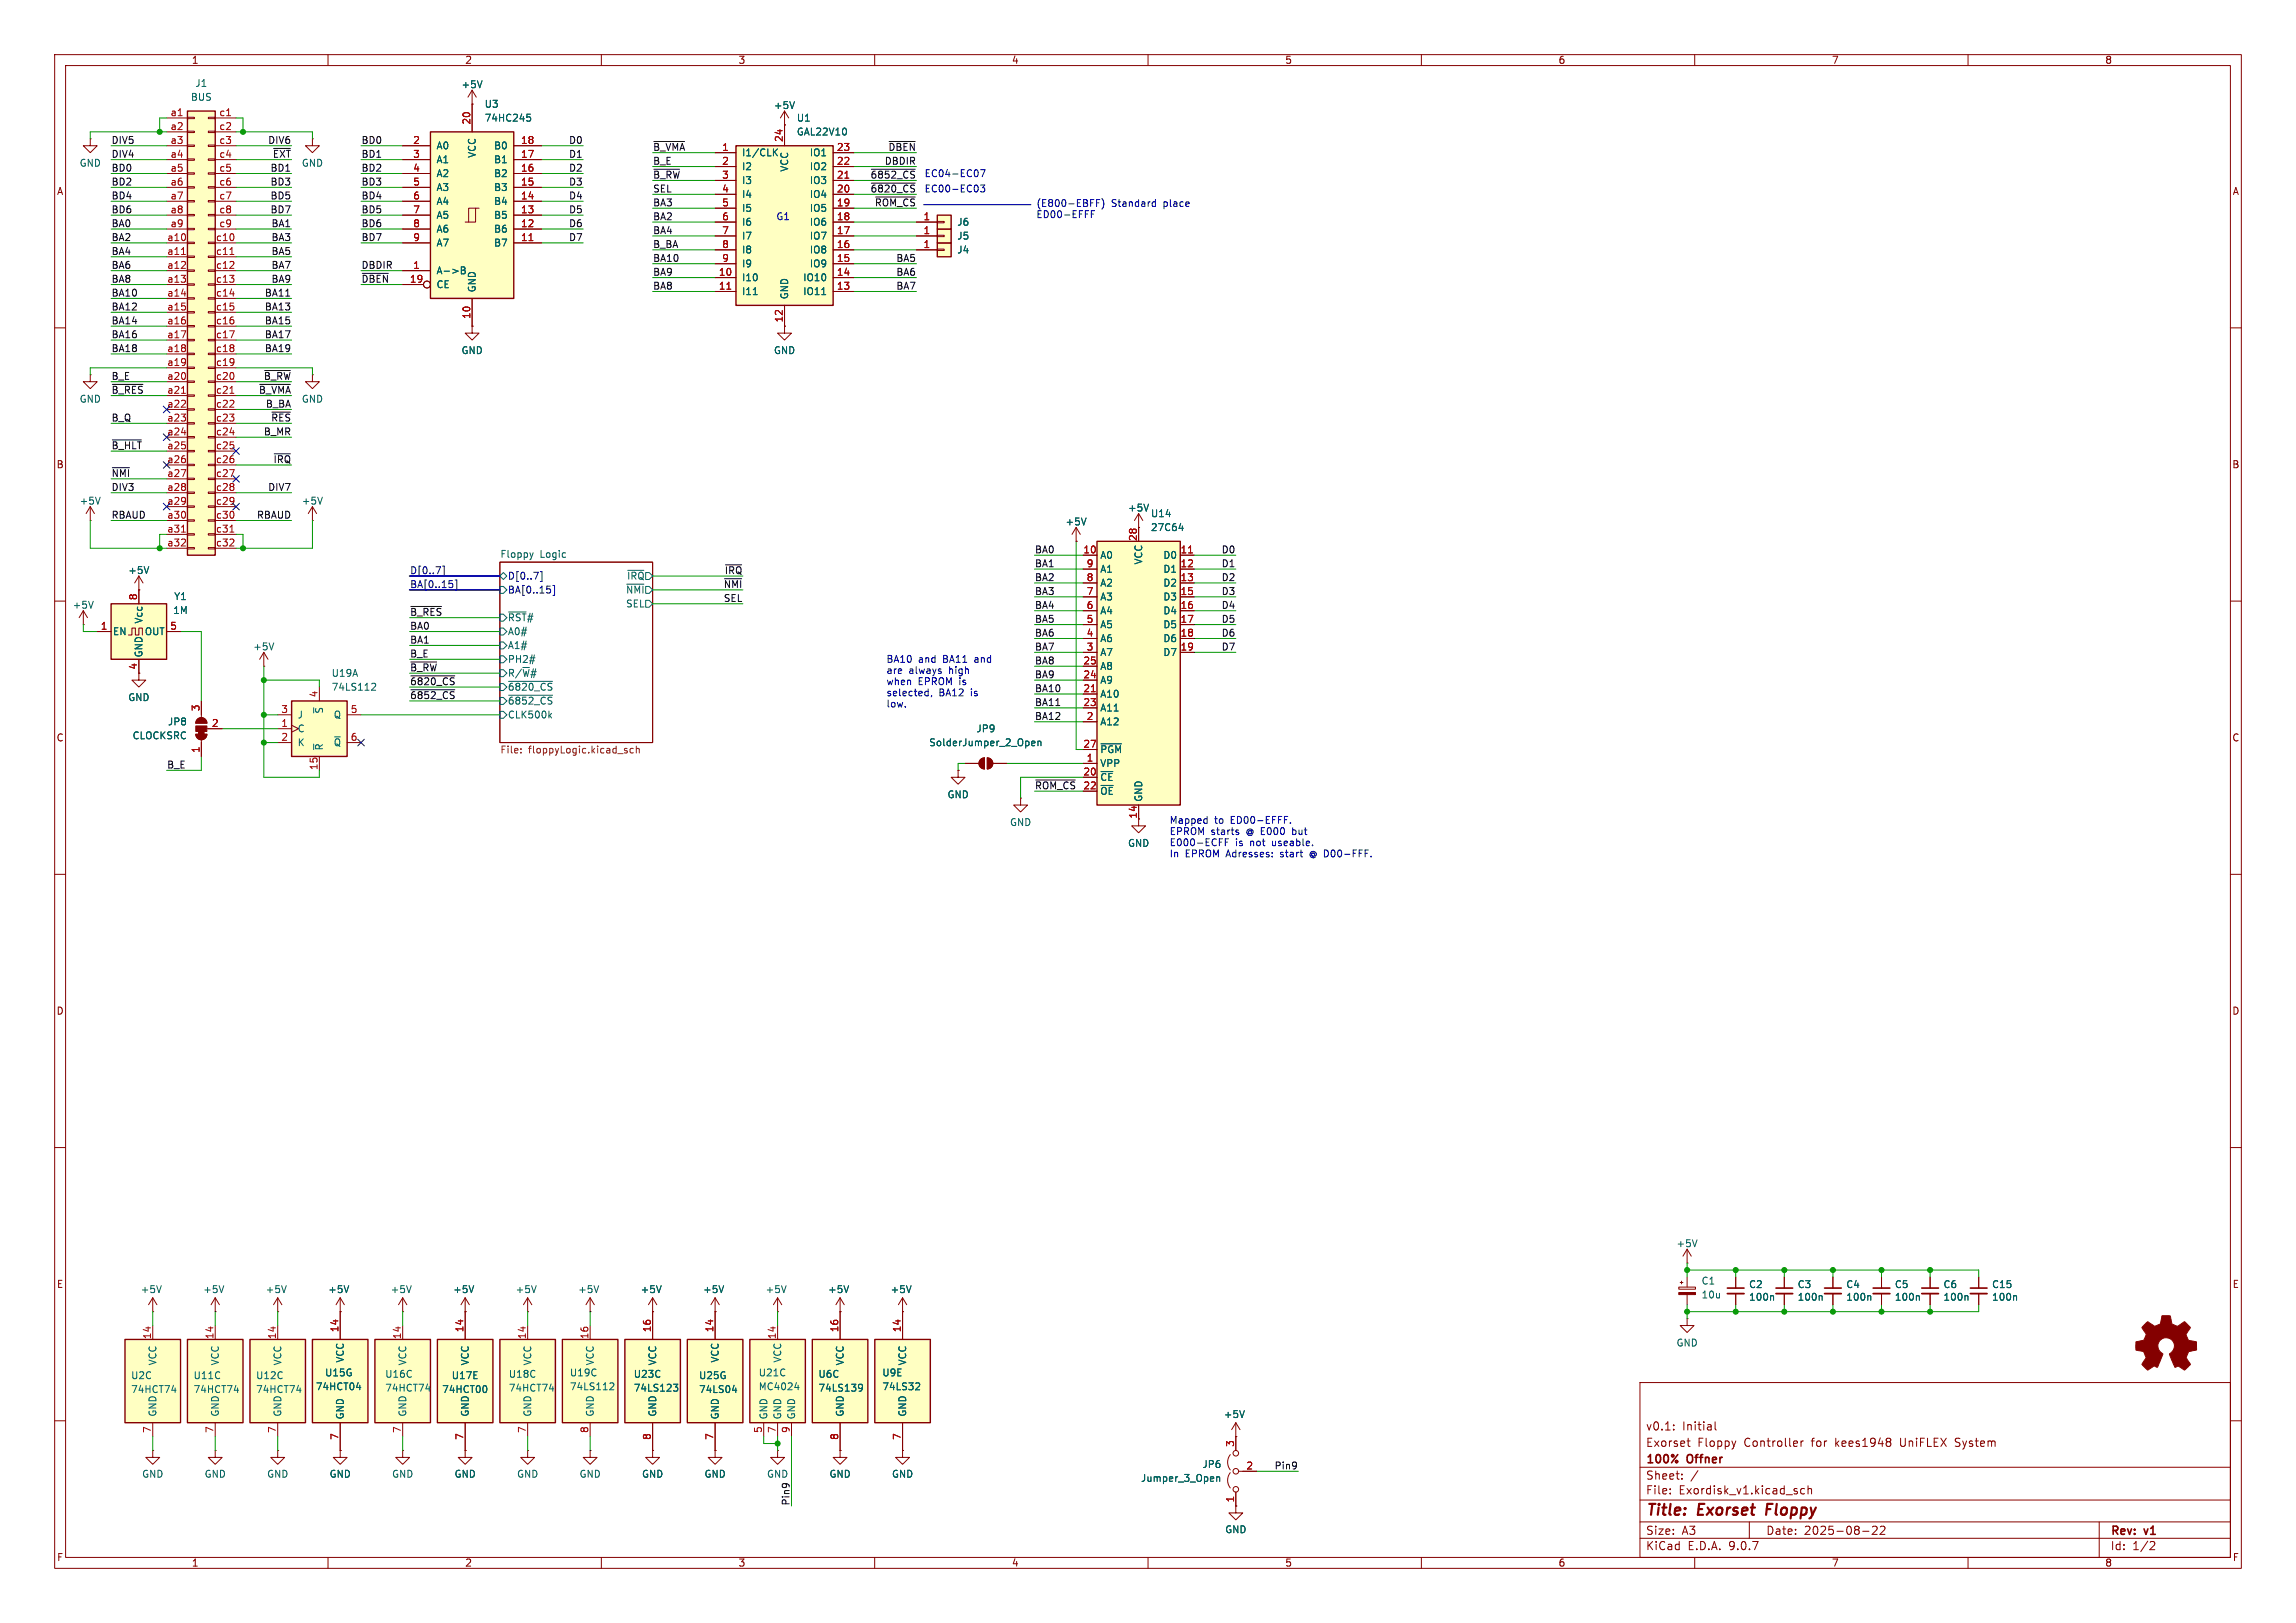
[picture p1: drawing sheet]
<svg xmlns="http://www.w3.org/2000/svg" width="420mm" height="297mm" viewBox="0 0 420 297" stroke-linecap="round" stroke-linejoin="round" font-family="sans-serif">
<defs><g id="words">
<g font-size="2.8" fill="#840000">
<text x="301" y="277.9">Title:</text>
<text x="310.6" y="277.9">Exorset</text>
<text x="323.9" y="277.9">Floppy</text>
</g>
<g font-size="2.1" fill="#840000">
<text x="301" y="262">v0.1:</text>
<text x="307.7" y="262">Initial</text>
<text x="301" y="268.2">100%</text>
<text x="301" y="265">Exorset</text>
<text x="308.7" y="268.2">Offner</text>
<text x="310.5" y="265">Floppy</text>
<text x="319.1" y="265">Controller</text>
<text x="331.5" y="265">for</text>
<text x="336" y="265">kees1948</text>
<text x="348" y="265">UniFLEX</text>
<text x="358.2" y="265">System</text>
<text x="301" y="273.7">File:</text>
<text x="301" y="271">Sheet:</text>
<text x="307.1" y="273.7">Exordisk_v1.kicad_sch</text>
<text x="301" y="281.1">Size:</text>
<text x="307.6" y="281.1">A3</text>
<text x="323" y="281.1">Date:</text>
<text x="330" y="281.1">2025-08-22</text>
<text x="386" y="281.3">Rev:</text>
<text x="392.4" y="281.3">v1</text>
<text x="301" y="283.9">KiCad</text>
<text x="308.7" y="283.9">E.D.A.</text>
<text x="316.3" y="283.9">9.0.7</text>
<text x="386" y="283.9">Id:</text>
<text x="390.1" y="283.9">1/2</text>
</g>
<g font-size="1.8" fill="#840000">
<text x="35" y="11.9">1</text>
<text x="85" y="11.9">2</text>
<text x="135" y="11.9">3</text>
<text x="185" y="11.9">4</text>
<text x="235" y="11.9">5</text>
<text x="285" y="11.9">6</text>
<text x="335" y="11.9">7</text>
<text x="385" y="11.9">8</text>
<text x="10.3" y="35.9">A</text>
<text x="408.3" y="35.9">A</text>
<text x="10.3" y="85.9">B</text>
<text x="408.2" y="85.9">B</text>
<text x="10.3" y="135.9">C</text>
<text x="408.2" y="135.9">C</text>
<text x="10.3" y="185.9">D</text>
<text x="408.2" y="185.9">D</text>
<text x="10.3" y="235.9">E</text>
<text x="408.3" y="235.9">E</text>
<text x="10.3" y="285.9">F</text>
<text x="35" y="286.9">1</text>
<text x="85" y="286.9">2</text>
<text x="135" y="286.9">3</text>
<text x="185" y="286.9">4</text>
<text x="235" y="286.9">5</text>
<text x="285" y="286.9">6</text>
<text x="335" y="286.9">7</text>
<text x="385" y="286.9">8</text>
<text x="408.3" y="285.9">F</text>
</g>
<g font-size="1.8" fill="#006464">
<text x="35.6" y="16.1">J1</text>
<text x="84.3" y="16.3">+5V</text>
<text x="34.8" y="18.6">BUS</text>
<text x="88.6" y="19.9">U3</text>
<text x="88.6" y="22.5">74HC245</text>
<text x="141.5" y="20.1">+5V</text>
<text x="145.7" y="22.5">U1</text>
<text x="79.8" y="27.5">A0</text>
<text x="87.2" y="29" transform="rotate(-90 87.2 29)">VCC</text>
<text x="90.3" y="27.5">B0</text>
<text x="135.6" y="28.8">I1/CLK</text>
<text x="145.7" y="25">GAL22V10</text>
<text x="148" y="28.8">IO1</text>
<text x="14.5" y="30.7">GND</text>
<text x="55.1" y="30.7">GND</text>
<text x="79.8" y="30.1">A1</text>
<text x="79.8" y="32.6">A2</text>
<text x="79.8" y="35.2">A3</text>
<text x="90.3" y="30.1">B1</text>
<text x="90.3" y="32.6">B2</text>
<text x="90.3" y="35.2">B3</text>
<text x="135.6" y="31.3">I2</text>
<text x="135.6" y="33.9">I3</text>
<text x="144.4" y="31.5" transform="rotate(-90 144.4 31.5)">VCC</text>
<text x="148" y="31.3">IO2</text>
<text x="148" y="33.9">IO3</text>
<text x="79.8" y="37.7">A4</text>
<text x="79.8" y="40.2">A5</text>
<text x="90.3" y="37.7">B4</text>
<text x="90.3" y="40.2">B5</text>
<text x="135.6" y="36.4">I4</text>
<text x="135.6" y="39">I5</text>
<text x="135.6" y="41.5">I6</text>
<text x="148" y="36.4">IO4</text>
<text x="148" y="39">IO5</text>
<text x="148" y="41.5">IO6</text>
<text x="175" y="41.5">J6</text>
<text x="79.8" y="42.8">A6</text>
<text x="79.8" y="45.3">A7</text>
<text x="90.3" y="42.8">B6</text>
<text x="90.3" y="45.3">B7</text>
<text x="135.6" y="44">I7</text>
<text x="135.6" y="46.6">I8</text>
<text x="148" y="44">IO7</text>
<text x="148" y="46.6">IO8</text>
<text x="175" y="46.6">J4</text>
<text x="175" y="44">J5</text>
<text x="79.8" y="50.4">A-&gt;B</text>
<text x="79.8" y="52.9">CE</text>
<text x="87.2" y="53.6" transform="rotate(-90 87.2 53.6)">GND</text>
<text x="135.6" y="51.7">I10</text>
<text x="135.6" y="49.1">I9</text>
<text x="146.8" y="51.7">IO10</text>
<text x="148" y="49.1">IO9</text>
<text x="135.6" y="54.2">I11</text>
<text x="144.4" y="54.9" transform="rotate(-90 144.4 54.9)">GND</text>
<text x="146.8" y="54.2">IO11</text>
<text x="84.3" y="65">GND</text>
<text x="141.5" y="65">GND</text>
<text x="14.5" y="73.9">GND</text>
<text x="55.1" y="73.9">GND</text>
<text x="14.5" y="92.5">+5V</text>
<text x="55.1" y="92.5">+5V</text>
<text x="206.2" y="93.8">+5V</text>
<text x="210.4" y="94.8">U14</text>
<text x="194.8" y="96.3">+5V</text>
<text x="210.4" y="97.4">27C64</text>
<text x="23.4" y="105.2">+5V</text>
<text x="91.4" y="102.2">Floppy</text>
<text x="98.8" y="102.2">Logic</text>
<text x="114.6" y="106.3">~{IRQ}</text>
<text x="201.2" y="102.5">A0</text>
<text x="201.2" y="105">A1</text>
<text x="201.2" y="107.5">A2</text>
<text x="209.1" y="103.4" transform="rotate(-90 209.1 103.4)">VCC</text>
<text x="212.7" y="102.5">D0</text>
<text x="212.7" y="105">D1</text>
<text x="212.7" y="107.5">D2</text>
<text x="13.2" y="111.6">+5V</text>
<text x="31.6" y="112.6">1M</text>
<text x="31.8" y="110">Y1</text>
<text x="92.8" y="113.9">~{RST}#</text>
<text x="114.4" y="108.8">~{NMI}</text>
<text x="114.4" y="111.4">SEL</text>
<text x="201.2" y="110.1">A3</text>
<text x="201.2" y="112.6">A4</text>
<text x="212.7" y="110.1">D3</text>
<text x="212.7" y="112.6">D4</text>
<text x="20.6" y="116.4">EN</text>
<text x="26.3" y="114.2" transform="rotate(-90 26.3 114.2)">Vcc</text>
<text x="26.4" y="116.4">OUT</text>
<text x="46.2" y="119.2">+5V</text>
<text x="92.8" y="116.4">A0#</text>
<text x="92.8" y="119">A1#</text>
<text x="201.2" y="115.2">A5</text>
<text x="201.2" y="117.7">A6</text>
<text x="212.7" y="115.2">D5</text>
<text x="212.7" y="117.7">D6</text>
<text x="26.3" y="120.4" transform="rotate(-90 26.3 120.4)">GND</text>
<text x="60.6" y="124.1">U19A</text>
<text x="92.8" y="121.5">PH2#</text>
<text x="92.8" y="124.1">R/~{W}#</text>
<text x="201.2" y="120.2">A7</text>
<text x="201.2" y="122.8">A8</text>
<text x="201.2" y="125.3">A9</text>
<text x="212.7" y="120.2">D7</text>
<text x="23.4" y="128.5">GND</text>
<text x="54.4" y="131.7">J</text>
<text x="59.3" y="130.7" transform="rotate(-90 59.3 130.7)">~{S}</text>
<text x="60.6" y="126.6">74LS112</text>
<text x="61" y="131.7">Q</text>
<text x="92.8" y="126.6">~{6820_CS}</text>
<text x="92.8" y="129.1">~{6852_CS}</text>
<text x="92.8" y="131.7">CLK500k</text>
<text x="201.2" y="127.9">A10</text>
<text x="201.2" y="130.4">A11</text>
<text x="24.2" y="135.5">CLOCKSRC</text>
<text x="30.6" y="132.9">JP8</text>
<text x="54.4" y="134.2">C</text>
<text x="54.4" y="136.8">K</text>
<text x="59.3" y="137.4" transform="rotate(-90 59.3 137.4)">~{R}</text>
<text x="61" y="136.8">~{Q}</text>
<text x="169.9" y="136.8">SolderJumper_2_Open</text>
<text x="178.5" y="134.2">JP9</text>
<text x="201.2" y="132.9">A12</text>
<text x="201.2" y="138">~{PGM}</text>
<text x="201.2" y="140.6">VPP</text>
<text x="201.2" y="143.1">~{CE}</text>
<text x="173.2" y="146.3">GND</text>
<text x="201.2" y="145.6">~{OE}</text>
<text x="209.1" y="146.8" transform="rotate(-90 209.1 146.8)">GND</text>
<text x="184.7" y="151.4">GND</text>
<text x="206.2" y="155.2">GND</text>
<text x="306.6" y="228.4">+5V</text>
<text x="25.6" y="236.8">+5V</text>
<text x="37.1" y="236.8">+5V</text>
<text x="48.5" y="236.8">+5V</text>
<text x="59.9" y="236.8">+5V</text>
<text x="71.4" y="236.8">+5V</text>
<text x="82.8" y="236.8">+5V</text>
<text x="94.2" y="236.8">+5V</text>
<text x="105.7" y="236.8">+5V</text>
<text x="117.1" y="236.8">+5V</text>
<text x="128.5" y="236.8">+5V</text>
<text x="139.9" y="236.8">+5V</text>
<text x="151.4" y="236.8">+5V</text>
<text x="162.8" y="236.8">+5V</text>
<text x="311.2" y="235.3">C1</text>
<text x="311.2" y="237.8">10u</text>
<text x="319.8" y="235.9">C2</text>
<text x="319.8" y="238.2">100n</text>
<text x="328.7" y="235.9">C3</text>
<text x="328.7" y="238.2">100n</text>
<text x="337.6" y="235.9">C4</text>
<text x="337.6" y="238.2">100n</text>
<text x="346.5" y="235.9">C5</text>
<text x="346.5" y="238.2">100n</text>
<text x="355.4" y="235.9">C6</text>
<text x="355.4" y="238.2">100n</text>
<text x="364.3" y="238.2">100n</text>
<text x="364.3" y="235.9">C15</text>
<text x="28.8" y="250" transform="rotate(-90 28.8 250)">VCC</text>
<text x="40.2" y="250" transform="rotate(-90 40.2 250)">VCC</text>
<text x="51.7" y="250" transform="rotate(-90 51.7 250)">VCC</text>
<text x="63.1" y="249.4" transform="rotate(-90 63.1 249.4)">VCC</text>
<text x="74.5" y="250" transform="rotate(-90 74.5 250)">VCC</text>
<text x="86" y="250" transform="rotate(-90 86 250)">VCC</text>
<text x="97.4" y="250" transform="rotate(-90 97.4 250)">VCC</text>
<text x="108.8" y="250" transform="rotate(-90 108.8 250)">VCC</text>
<text x="120.2" y="250" transform="rotate(-90 120.2 250)">VCC</text>
<text x="131.7" y="249.4" transform="rotate(-90 131.7 249.4)">VCC</text>
<text x="143.1" y="249.4" transform="rotate(-90 143.1 249.4)">VCC</text>
<text x="154.5" y="250" transform="rotate(-90 154.5 250)">VCC</text>
<text x="166" y="250" transform="rotate(-90 166 250)">VCC</text>
<text x="306.6" y="246.6">GND</text>
<text x="23.9" y="255.1">74HCT74</text>
<text x="23.9" y="252.6">U2C</text>
<text x="35.3" y="252.6">U11C</text>
<text x="35.3" y="255.1">74HCT74</text>
<text x="46.7" y="252.6">U12C</text>
<text x="46.7" y="255.1">74HCT74</text>
<text x="57.7" y="254.6">74HCT04</text>
<text x="59.4" y="252.1">U15G</text>
<text x="70.4" y="252.3">U16C</text>
<text x="70.4" y="254.9">74HCT74</text>
<text x="80.8" y="255.1">74HCT00</text>
<text x="82.5" y="252.6">U17E</text>
<text x="93" y="252.3">U18C</text>
<text x="93" y="254.9">74HCT74</text>
<text x="104.1" y="252.1">U19C</text>
<text x="104.1" y="254.6">74LS112</text>
<text x="115.8" y="252.3">U23C</text>
<text x="115.8" y="254.9">74LS123</text>
<text x="127.8" y="252.6">U25G</text>
<text x="127.8" y="255.1">74LS04</text>
<text x="138.7" y="252.1">U21C</text>
<text x="138.7" y="254.6">MC4024</text>
<text x="149.6" y="254.9">74LS139</text>
<text x="149.6" y="252.3">U6C</text>
<text x="161.3" y="252.1">U9E</text>
<text x="161.3" y="254.6">74LS32</text>
<text x="28.8" y="259.3" transform="rotate(-90 28.8 259.3)">GND</text>
<text x="40.2" y="259.3" transform="rotate(-90 40.2 259.3)">GND</text>
<text x="51.7" y="259.3" transform="rotate(-90 51.7 259.3)">GND</text>
<text x="63.1" y="259.8" transform="rotate(-90 63.1 259.8)">GND</text>
<text x="74.5" y="259.3" transform="rotate(-90 74.5 259.3)">GND</text>
<text x="86" y="259.3" transform="rotate(-90 86 259.3)">GND</text>
<text x="97.4" y="259.3" transform="rotate(-90 97.4 259.3)">GND</text>
<text x="108.8" y="259.3" transform="rotate(-90 108.8 259.3)">GND</text>
<text x="120.2" y="259.3" transform="rotate(-90 120.2 259.3)">GND</text>
<text x="131.7" y="259.8" transform="rotate(-90 131.7 259.8)">GND</text>
<text x="140.6" y="259.8" transform="rotate(-90 140.6 259.8)">GND</text>
<text x="143.1" y="259.8" transform="rotate(-90 143.1 259.8)">GND</text>
<text x="145.6" y="259.8" transform="rotate(-90 145.6 259.8)">GND</text>
<text x="154.5" y="259.3" transform="rotate(-90 154.5 259.3)">GND</text>
<text x="166" y="259.3" transform="rotate(-90 166 259.3)">GND</text>
<text x="223.8" y="259.7">+5V</text>
<text x="219.9" y="268.8">JP6</text>
<text x="25.9" y="270.6">GND</text>
<text x="37.3" y="270.6">GND</text>
<text x="48.8" y="270.6">GND</text>
<text x="60.2" y="270.6">GND</text>
<text x="71.6" y="270.6">GND</text>
<text x="83.1" y="270.6">GND</text>
<text x="94.5" y="270.6">GND</text>
<text x="105.9" y="270.6">GND</text>
<text x="117.3" y="270.6">GND</text>
<text x="128.8" y="270.6">GND</text>
<text x="140.2" y="270.6">GND</text>
<text x="151.6" y="270.6">GND</text>
<text x="163.1" y="270.6">GND</text>
<text x="208.6" y="271.4">Jumper_3_Open</text>
<text x="224" y="280.8">GND</text>
</g>
<g font-size="1.8" fill="#a90000">
<text x="31.1" y="21.3">a1</text>
<text x="31.1" y="23.9">a2</text>
<text x="40" y="21.3">c1</text>
<text x="40" y="23.9">c2</text>
<text x="86.1" y="22.9" transform="rotate(-90 86.1 22.9)">20</text>
<text x="31.1" y="26.4">a3</text>
<text x="31.1" y="29">a4</text>
<text x="40" y="26.4">c3</text>
<text x="40" y="29">c4</text>
<text x="75.5" y="26.4">2</text>
<text x="75.5" y="29">3</text>
<text x="95.2" y="26.4">18</text>
<text x="95.2" y="29">17</text>
<text x="132" y="27.7">1</text>
<text x="143.3" y="26.1" transform="rotate(-90 143.3 26.1)">24</text>
<text x="153" y="27.7">23</text>
<text x="31.1" y="31.5">a5</text>
<text x="31.1" y="34">a6</text>
<text x="40" y="31.5">c5</text>
<text x="40" y="34">c6</text>
<text x="75.5" y="31.5">4</text>
<text x="75.5" y="34">5</text>
<text x="95.2" y="31.5">16</text>
<text x="95.2" y="34">15</text>
<text x="132" y="30.2">2</text>
<text x="132" y="32.8">3</text>
<text x="132" y="35.3">4</text>
<text x="153" y="30.2">22</text>
<text x="153" y="32.8">21</text>
<text x="153" y="35.3">20</text>
<text x="31.1" y="36.6">a7</text>
<text x="31.1" y="39.1">a8</text>
<text x="31.1" y="41.7">a9</text>
<text x="40" y="36.6">c7</text>
<text x="40" y="39.1">c8</text>
<text x="40" y="41.7">c9</text>
<text x="75.5" y="36.6">6</text>
<text x="75.5" y="39.1">7</text>
<text x="75.5" y="41.7">8</text>
<text x="95.2" y="36.6">14</text>
<text x="95.2" y="39.1">13</text>
<text x="95.2" y="41.7">12</text>
<text x="132" y="37.8">5</text>
<text x="132" y="40.4">6</text>
<text x="153" y="37.8">19</text>
<text x="153" y="40.4">18</text>
<text x="168.8" y="40.4">1</text>
<text x="30.5" y="44.2">a10</text>
<text x="30.5" y="46.7">a11</text>
<text x="39.4" y="44.2">c10</text>
<text x="39.4" y="46.7">c11</text>
<text x="75.5" y="44.2">9</text>
<text x="95.2" y="44.2">11</text>
<text x="132" y="42.9">7</text>
<text x="132" y="45.5">8</text>
<text x="153" y="42.9">17</text>
<text x="153" y="45.5">16</text>
<text x="168.8" y="45.5">1</text>
<text x="168.8" y="42.9">1</text>
<text x="30.5" y="49.3">a12</text>
<text x="30.5" y="51.8">a13</text>
<text x="39.4" y="49.3">c12</text>
<text x="39.4" y="51.8">c13</text>
<text x="74.9" y="51.8">19</text>
<text x="75.5" y="49.3">1</text>
<text x="131.4" y="50.5">10</text>
<text x="131.4" y="53.1">11</text>
<text x="132" y="48">9</text>
<text x="153" y="48">15</text>
<text x="153" y="50.5">14</text>
<text x="153" y="53.1">13</text>
<text x="30.5" y="54.4">a14</text>
<text x="30.5" y="56.9">a15</text>
<text x="30.5" y="59.4">a16</text>
<text x="39.4" y="54.4">c14</text>
<text x="39.4" y="56.9">c15</text>
<text x="39.4" y="59.4">c16</text>
<text x="86.1" y="58.5" transform="rotate(-90 86.1 58.5)">10</text>
<text x="143.3" y="59.1" transform="rotate(-90 143.3 59.1)">12</text>
<text x="30.5" y="62">a17</text>
<text x="30.5" y="64.5">a18</text>
<text x="39.4" y="62">c17</text>
<text x="39.4" y="64.5">c18</text>
<text x="30.5" y="67.1">a19</text>
<text x="30.5" y="69.6">a20</text>
<text x="39.4" y="67.1">c19</text>
<text x="39.4" y="69.6">c20</text>
<text x="30.5" y="72.1">a21</text>
<text x="30.5" y="74.7">a22</text>
<text x="30.5" y="77.2">a23</text>
<text x="39.4" y="72.1">c21</text>
<text x="39.4" y="74.7">c22</text>
<text x="39.4" y="77.2">c23</text>
<text x="30.5" y="79.8">a24</text>
<text x="30.5" y="82.3">a25</text>
<text x="39.4" y="79.8">c24</text>
<text x="39.4" y="82.3">c25</text>
<text x="30.5" y="84.8">a26</text>
<text x="30.5" y="87.4">a27</text>
<text x="30.5" y="89.9">a28</text>
<text x="39.4" y="84.8">c26</text>
<text x="39.4" y="87.4">c27</text>
<text x="39.4" y="89.9">c28</text>
<text x="30.5" y="92.5">a29</text>
<text x="30.5" y="95">a30</text>
<text x="39.4" y="92.5">c29</text>
<text x="39.4" y="95">c30</text>
<text x="30.5" y="97.5">a31</text>
<text x="30.5" y="100.1">a32</text>
<text x="39.4" y="97.5">c31</text>
<text x="39.4" y="100.1">c32</text>
<text x="198.1" y="101.3">10</text>
<text x="208" y="99.1" transform="rotate(-90 208 99.1)">28</text>
<text x="215.9" y="101.3">11</text>
<text x="198.7" y="103.9">9</text>
<text x="198.7" y="106.4">8</text>
<text x="215.9" y="103.9">12</text>
<text x="215.9" y="106.4">13</text>
<text x="25.1" y="109.9" transform="rotate(-90 25.1 109.9)">8</text>
<text x="198.7" y="109">7</text>
<text x="198.7" y="111.5">6</text>
<text x="215.9" y="109">15</text>
<text x="215.9" y="111.5">16</text>
<text x="18.3" y="115.3">1</text>
<text x="31" y="115.3">5</text>
<text x="198.7" y="114">5</text>
<text x="198.7" y="116.6">4</text>
<text x="198.7" y="119.1">3</text>
<text x="215.9" y="114">17</text>
<text x="215.9" y="116.6">18</text>
<text x="215.9" y="119.1">19</text>
<text x="25.1" y="122.6" transform="rotate(-90 25.1 122.6)">4</text>
<text x="198.1" y="121.7">25</text>
<text x="198.1" y="124.2">24</text>
<text x="36.6" y="130.2" transform="rotate(-90 36.6 130.2)">3</text>
<text x="51.4" y="130.6">3</text>
<text x="58.2" y="127.7" transform="rotate(-90 58.2 127.7)">4</text>
<text x="64.1" y="130.6">5</text>
<text x="198.1" y="126.7">21</text>
<text x="198.1" y="129.3">23</text>
<text x="198.7" y="131.8">2</text>
<text x="36.6" y="137.9" transform="rotate(-90 36.6 137.9)">1</text>
<text x="38.7" y="133.1">2</text>
<text x="51.4" y="133.1">1</text>
<text x="51.4" y="135.6">2</text>
<text x="64.1" y="135.6">6</text>
<text x="198.1" y="136.9">27</text>
<text x="58.2" y="141" transform="rotate(-90 58.2 141)">15</text>
<text x="198.1" y="142">20</text>
<text x="198.7" y="139.4">1</text>
<text x="198.1" y="144.5">22</text>
<text x="208" y="149.9" transform="rotate(-90 208 149.9)">14</text>
<text x="27.7" y="245.2" transform="rotate(-90 27.7 245.2)">14</text>
<text x="39.1" y="245.2" transform="rotate(-90 39.1 245.2)">14</text>
<text x="50.5" y="245.2" transform="rotate(-90 50.5 245.2)">14</text>
<text x="62" y="243.9" transform="rotate(-90 62 243.9)">14</text>
<text x="73.4" y="245.2" transform="rotate(-90 73.4 245.2)">14</text>
<text x="84.8" y="243.9" transform="rotate(-90 84.8 243.9)">14</text>
<text x="96.3" y="245.2" transform="rotate(-90 96.3 245.2)">14</text>
<text x="107.7" y="245.2" transform="rotate(-90 107.7 245.2)">16</text>
<text x="119.1" y="243.9" transform="rotate(-90 119.1 243.9)">16</text>
<text x="130.6" y="243.9" transform="rotate(-90 130.6 243.9)">14</text>
<text x="142" y="245.2" transform="rotate(-90 142 245.2)">14</text>
<text x="153.4" y="243.9" transform="rotate(-90 153.4 243.9)">16</text>
<text x="164.8" y="243.9" transform="rotate(-90 164.8 243.9)">14</text>
<text x="27.7" y="262.3" transform="rotate(-90 27.7 262.3)">7</text>
<text x="39.1" y="262.3" transform="rotate(-90 39.1 262.3)">7</text>
<text x="50.5" y="262.3" transform="rotate(-90 50.5 262.3)">7</text>
<text x="62" y="263.6" transform="rotate(-90 62 263.6)">7</text>
<text x="73.4" y="262.3" transform="rotate(-90 73.4 262.3)">7</text>
<text x="84.8" y="263.6" transform="rotate(-90 84.8 263.6)">7</text>
<text x="96.3" y="262.3" transform="rotate(-90 96.3 262.3)">7</text>
<text x="107.7" y="262.3" transform="rotate(-90 107.7 262.3)">8</text>
<text x="119.1" y="263.6" transform="rotate(-90 119.1 263.6)">8</text>
<text x="130.6" y="263.6" transform="rotate(-90 130.6 263.6)">7</text>
<text x="139.4" y="262.3" transform="rotate(-90 139.4 262.3)">5</text>
<text x="142" y="262.3" transform="rotate(-90 142 262.3)">7</text>
<text x="144.5" y="262.3" transform="rotate(-90 144.5 262.3)">9</text>
<text x="153.4" y="263.6" transform="rotate(-90 153.4 263.6)">8</text>
<text x="164.8" y="263.6" transform="rotate(-90 164.8 263.6)">7</text>
<text x="225.8" y="264.9" transform="rotate(-90 225.8 264.9)">3</text>
<text x="227.9" y="269">2</text>
<text x="225.8" y="275" transform="rotate(-90 225.8 275)">1</text>
</g>
<g font-size="1.8" fill="#0f0f0f">
<text x="20.3" y="26.4">DIV5</text>
<text x="20.3" y="28.9">DIV4</text>
<text x="49" y="26.4">DIV6</text>
<text x="49.8" y="28.9">~{EXT}</text>
<text x="66" y="26.4">BD0</text>
<text x="66" y="28.9">BD1</text>
<text x="104" y="28.9">D1</text>
<text x="104" y="26.4">D0</text>
<text x="119.4" y="27.7">~{B_VMA}</text>
<text x="162.4" y="27.7">~{DBEN}</text>
<text x="20.3" y="34">BD2</text>
<text x="20.3" y="31.5">BD0</text>
<text x="49.4" y="31.5">BD1</text>
<text x="49.4" y="34">BD3</text>
<text x="66" y="34">BD3</text>
<text x="66" y="31.5">BD2</text>
<text x="104" y="31.5">D2</text>
<text x="104" y="34">D3</text>
<text x="119.4" y="30.2">B_E</text>
<text x="119.4" y="35.3">SEL</text>
<text x="119.4" y="32.8">~{B_RW}</text>
<text x="161.8" y="30.2">DBDIR</text>
<text x="20.3" y="41.6">BA0</text>
<text x="20.3" y="36.6">BD4</text>
<text x="20.3" y="39.1">BD6</text>
<text x="49.4" y="36.6">BD5</text>
<text x="49.4" y="39.1">BD7</text>
<text x="49.6" y="41.6">BA1</text>
<text x="66" y="36.6">BD4</text>
<text x="66" y="41.6">BD6</text>
<text x="66" y="39.1">BD5</text>
<text x="104" y="39.1">D5</text>
<text x="104" y="36.6">D4</text>
<text x="104" y="41.6">D6</text>
<text x="119.4" y="37.8">BA3</text>
<text x="119.4" y="40.4">BA2</text>
<text x="159.9" y="37.8">~{ROM_CS}</text>
<text x="20.3" y="46.7">BA4</text>
<text x="20.3" y="44.2">BA2</text>
<text x="49.6" y="46.7">BA5</text>
<text x="49.6" y="44.2">BA3</text>
<text x="66" y="44.2">BD7</text>
<text x="104" y="44.2">D7</text>
<text x="119.4" y="48">BA10</text>
<text x="119.4" y="45.5">B_BA</text>
<text x="119.4" y="42.9">BA4</text>
<text x="163.9" y="48">BA5</text>
<text x="20.3" y="49.3">BA6</text>
<text x="20.3" y="51.8">BA8</text>
<text x="49.6" y="51.8">BA9</text>
<text x="49.6" y="49.3">BA7</text>
<text x="66" y="49.3">DBDIR</text>
<text x="66" y="51.8">~{DBEN}</text>
<text x="119.4" y="53.1">BA8</text>
<text x="119.4" y="50.5">BA9</text>
<text x="163.9" y="50.5">BA6</text>
<text x="163.9" y="53.1">BA7</text>
<text x="20.3" y="54.3">BA10</text>
<text x="20.3" y="56.9">BA12</text>
<text x="20.3" y="59.4">BA14</text>
<text x="48.4" y="56.9">BA13</text>
<text x="48.4" y="59.4">BA15</text>
<text x="48.4" y="54.3">BA11</text>
<text x="20.3" y="62">BA16</text>
<text x="20.3" y="64.5">BA18</text>
<text x="48.4" y="64.5">BA19</text>
<text x="48.4" y="62">BA17</text>
<text x="20.3" y="69.6">B_E</text>
<text x="48.2" y="69.6">~{B_RW}</text>
<text x="20.3" y="72.1">~{B_RES}</text>
<text x="20.3" y="77.2">B_Q</text>
<text x="47.3" y="72.1">~{B_VMA}</text>
<text x="48.5" y="74.7">B_BA</text>
<text x="49.5" y="77.2">~{RES}</text>
<text x="20.3" y="82.3">~{B_HLT}</text>
<text x="48.2" y="79.7">B_MR</text>
<text x="20.3" y="87.4">~{NMI}</text>
<text x="20.3" y="89.9">DIV3</text>
<text x="49" y="89.9">DIV7</text>
<text x="49.9" y="84.8">~{IRQ}</text>
<text x="20.3" y="95">RBAUD</text>
<text x="46.9" y="95">RBAUD</text>
<text x="189.2" y="101.3">BA0</text>
<text x="223.4" y="101.3">D0</text>
<text x="132.3" y="107.7">~{NMI}</text>
<text x="132.5" y="105.1">~{IRQ}</text>
<text x="189.2" y="103.9">BA1</text>
<text x="189.2" y="106.4">BA2</text>
<text x="223.4" y="106.4">D2</text>
<text x="223.4" y="103.9">D1</text>
<text x="74.9" y="112.8">~{B_RES}</text>
<text x="132.3" y="110.2">SEL</text>
<text x="189.2" y="109">BA3</text>
<text x="189.2" y="111.5">BA4</text>
<text x="223.4" y="111.5">D4</text>
<text x="223.4" y="109">D3</text>
<text x="74.9" y="117.8">BA1</text>
<text x="74.9" y="115.3">BA0</text>
<text x="189.2" y="119.1">BA7</text>
<text x="189.2" y="116.6">BA6</text>
<text x="189.2" y="114">BA5</text>
<text x="223.4" y="119.1">D7</text>
<text x="223.4" y="114">D5</text>
<text x="223.4" y="116.6">D6</text>
<text x="74.9" y="120.4">B_E</text>
<text x="74.9" y="125.5">~{6820_CS}</text>
<text x="74.9" y="122.9">~{B_RW}</text>
<text x="189.2" y="121.7">BA8</text>
<text x="189.2" y="124.2">BA9</text>
<text x="74.9" y="128">~{6852_CS}</text>
<text x="189.2" y="131.8">BA12</text>
<text x="189.2" y="126.7">BA10</text>
<text x="189.2" y="129.3">BA11</text>
<text x="30.5" y="140.7">B_E</text>
<text x="189.2" y="144.5">~{ROM_CS}</text>
<text x="233.1" y="269">Pin9</text>
<text x="144.5" y="275.6" transform="rotate(-90 144.5 275.6)">Pin9</text>
</g>
<g font-size="1.8" fill="#0000c2">
<text x="159.2" y="35.3">~{6820_CS}EC00-EC03</text>
<text x="159.2" y="32.8">~{6852_CS}EC04-EC07</text>
<text x="141.9" y="40.5">G1</text>
<text x="189.5" y="38.1">(E800-EBFF)</text>
<text x="189.5" y="40.1">ED00-EFFF</text>
<text x="203.3" y="38.1">Standard</text>
<text x="212.9" y="38.1">place</text>
<text x="162.1" y="121.5">BA10</text>
<text x="162.1" y="123.5">are</text>
<text x="162.1" y="125.6">when</text>
<text x="166.2" y="123.5">always</text>
<text x="167.9" y="125.6">EPROM is</text>
<text x="168" y="121.5">and</text>
<text x="172.6" y="121.5">BA11</text>
<text x="173.7" y="123.5">high</text>
<text x="178.6" y="121.5">and</text>
<text x="162.1" y="127.6">selected,</text>
<text x="162.1" y="129.7">low.</text>
<text x="171.7" y="127.6">BA12</text>
<text x="177.7" y="127.6">is</text>
<text x="213.9" y="151">Mapped</text>
<text x="213.9" y="153">EPROM starts</text>
<text x="213.9" y="155.1">E000-ECFF</text>
<text x="222.2" y="151">to</text>
<text x="225.2" y="151">ED00-EFFF.</text>
<text x="226" y="155.1">is</text>
<text x="228.1" y="153">@ E000</text>
<text x="228.8" y="155.1">not</text>
<text x="233" y="155.1">useable.</text>
<text x="236.9" y="153">but</text>
<text x="213.9" y="157.1">In</text>
<text x="216.8" y="157.1">EPROM Adresses:</text>
<text x="234.5" y="157.1">start</text>
<text x="240.1" y="157.1">@ D00-FFF.</text>
</g>
<g font-size="1.8" fill="#000084">
<text x="74.9" y="107.7">BA[0..15]</text>
<text x="74.9" y="105.1">D[0..7]</text>
<text x="92.8" y="106.3">D[0..7]</text>
<text x="92.8" y="108.8">BA[0..15]</text>
</g>
<g font-size="1.8" fill="#725600">
<text x="91.4" y="138.2">File:</text>
<text x="96.7" y="138.2">floppyLogic.kicad_sch</text>
</g>
</g></defs>
<g fill="none" stroke="#840000" stroke-width=".18">
<path d="M10 10h400v277h-400zM12 12h396v273h-396zM60 10v2M110 10v2M160 10v2M210 10v2M260 10v2M310 10v2M360 10v2M10 60h2M408 60h2M10 110h2"/>
<path d="M25.4 108h.1M25.4 105.4l.8 1.3M25.4 105.4l-.8 1.3M25.4 105.4v2.6M91.4 102.9h28v33h-28zM408 110h2M10 160h2M408 160h2M10 210h2M408 210h2M153.7 237.5l-.8 1.3M153.7 237.5l.7 1.3"/>
<path d="M153.7 237.5v2.5M165.1 237.5l-.8 1.3M165.1 237.5l.8 1.3M165.1 237.5v2.5M153.7 240h.1M165.1 240h.1M300 253h108v32h-108zM10 260h2M130.8 265.4v1.3h1.3l-1.3 1.3-1.3-1.3h1.3M130.8 265.4h.1M142.2 265.4v1.3h1.3l-1.3 1.3-1.2-1.3h1.2M142.2 265.4h.1"/>
<path d="M300 278.5h108M300 274.5h108M300 268.5h108M305.5 273.2v.2M305.5 272.5v.1M306.2 261.5v.2M306.2 260.8v.1M307.7 270.5v.2M307.7 269.8v.1M308.6 263.7h.6M308.8 263.2v1.3l.4 .2M310.6 269.1l-1.3 1.9"/>
<path d="M313.7 260.2v1.3l.2 .2M317.5 263.7l-.3 1M320 278.5v3M329.4 263.7v1M329.9 263.7l-.3 .1-.2 .2M330.1 272.5l-.4-.1-.3 .3v.4l.1 .2h.6M330.7 272.5l.2-.1 .4 .1 .1 .9M330.7 271.9v1.5M342.5 279.4l.6-.1 .2 .1 .1 .3-1 1.1h1M343.9 279.4l.6-.1 .2 .1 .1 .3-.9 1.1h.9M345.6 263.2l.3 .3-.3 .3 .2 .2 .1 .4-.3 .3M384 278.5v6.5"/>
<path d="M408 260h2M60 285v2M110 285v2M160 285v2M210 285v2M260 285v2M300 281.5h108M310 285v2M340.7 280.2h1.2M360 285v2M393.5 282.1l.5 .1 .2 .3-1 1.1h1"/>
</g>
<path d="M323.3 275.2l-.3 2" fill="none" stroke="#840000" stroke-width=".4"/>
<g fill="none" stroke="#006464" stroke-width=".18">
<path d="M27.2 103.7l-.4 1.3M91.4 114.9h.7l.6 .7-.6 .6h-.7zM91.4 117.5h.7l.6 .6-.6 .6h-.7zM91.4 105.4l.7-.6 .6 .6-.6 .6zM91.4 112.4h.7l.6 .6-.6 .7h-.7zM91.4 107.3h.7l.6 .7-.6 .6h-.7zM93 112h3.2M97.5 101.1l-.3 .9M114.6 106.9h3.2M114.8 104.4h3M118.1 109.9h.6l.7 .6-.7 .6h-.6zM91.4 120h.7l.6 .7-.6 .6h-.7z"/>
<path d="M91.4 122.6h.7l.6 .6-.6 .6h-.7zM91.4 125.1h.7l.6 .6-.6 .7h-.7zM91.4 127.6h.7l.6 .7-.6 .6h-.7zM91.4 130.2h.7l.6 .6-.6 .6h-.7zM93 124.7h8.1M93 127.2h8.1M97 120.4h.9M100.5 130.9l.4 .5M100.9 130.5l-.5 .5M155.2 235.3l-.4 1.2M166.7 235.3l-.5 1.2"/>
</g>
<path d="M98.8 104.6h.3v1.8h-.3M100 107.3h.7M100.6 107.8l.1 .2-.1 .5M101.1 107.1h.3v1.9h-.3" fill="none" stroke="#000084" stroke-width=".18"/>
<path d="M95.3 137.7v.1M95.3 137v.1M114.4 137.4h.3l.1 .2-.2 .2h-.3M114.4 137h.3M115.9 137h-.4l-.3 .2 .2 .5h.5M116.4 137.1l.2-.1h.3v.8M116.4 136.5v1.3" fill="none" stroke="#725600" stroke-width=".18"/>
<path d="M148.6 245.1h10.1v15.2h-10.1z" fill="#ffffc2"/>
<path d="M148.6 245.1h10.1v15.2h-10.1z" fill="none" stroke="#840000" stroke-width=".25"/>
<path d="M153.7 240v5.1M153.7 260.3v5.1" fill="none" stroke="#840000" stroke-width=".18"/>
<path d="M157.2 253.4l.3-.1 .3 .3a.84 .84 0 0 1-.4 1h-.2M157.8 253.9l-.3 .2-.3-.1" fill="none" stroke="#006464" stroke-width=".18"/>
<path d="M160 245.1h10.2v15.2h-10.2z" fill="#ffffc2"/>
<path d="M160 245.1h10.2v15.2h-10.2z" fill="none" stroke="#840000" stroke-width=".25"/>
<path d="M176.5 139.7h2.6M179.4 139l.7-.3v2a1.02 1.02 0 0 1-.9-.6 1.02 1.02 0 0 1 .2-1.1zM180.6 138.7a1.02 1.02 0 0 1 1 1 1.02 1.02 0 0 1-1 1zM181.6 139.7h2.5M175.3 141v1.2h1.2l-1.2 1.3-1.3-1.3h1.3M175.3 141h.1M186.7 146.1v1.2h1.3l-1.3 1.3-1.3-1.3h1.3M186.7 146.1h.1M165.1 240v5.1M165.1 260.3v5.1" fill="none" stroke="#840000" stroke-width=".18"/>
<path d="M188.7 136l.6-.1v-.2l-.4-.1-.2 .2 .1 .6h.5M189.9 135.7l.1-.1 .3 .1 .1 .8M189.9 135.6v.9M167.7 253.1h.4l.1 .3-.8 .9h.8" fill="none" stroke="#006464" stroke-width=".18"/>
<g fill="#840000" stroke="#840000" stroke-width=".18">
<path d="M179.4 139l.7-.3v2a1.02 1.02 0 0 1-.9-.6 1.02 1.02 0 0 1 .2-1.1z"/>
<path d="M180.6 138.7a1.02 1.02 0 0 1 1 1 1.02 1.02 0 0 1-1 1z"/>
</g>
<path d="M200.7 99.1h15.2v48.2h-15.2z" fill="#ffffc2"/>
<path d="M200.7 99.1h15.2v48.2h-15.2z" fill="none" stroke="#840000" stroke-width=".25"/>
<g fill="none" stroke="#840000" stroke-width=".18">
<path d="M143.5 22.9h.1M143.5 20.3l.8 1.3M143.5 20.3l-.8 1.3M143.5 20.3v2.6M16.5 68.6v1.3h1.3l-1.3 1.2-1.3-1.2h1.3M16.5 68.6h.1M16.5 95.3h.1M16.5 92.7l-.8 1.3M16.5 92.7l.8 1.3M16.5 92.7v2.6M208.3 96.5v2.6M198.1 101.6h2.6"/>
<path d="M198.1 104.1h2.6M198.1 106.7h2.6M198.1 109.2h2.6M198.1 111.8h2.6M198.1 114.3h2.6M198.1 116.8h2.6M198.1 119.4h2.6M215.9 101.6h2.5M215.9 104.1h2.5M215.9 106.7h2.5M215.9 109.2h2.5M215.9 111.8h2.5"/>
<path d="M215.9 114.3h2.5M215.9 116.8h2.5M215.9 119.4h2.5M198.1 121.9h2.6M198.1 124.5h2.6M198.1 127h2.6M198.1 129.5h2.6M198.1 132.1h2.6M198.1 137.2h2.6M198.1 139.7h2.6M198.1 142.2h2.6M198.1 144.8h2.6"/>
<path d="M208.3 147.3v3.8h1.2l-1.2 1.3-1.3-1.3h1.3"/>
</g>
<path d="M217.4 101.2h.7M199.6 126.6h.8" fill="none" stroke="#a90000" stroke-width=".18"/>
<path d="M145.3 18.6l-.4 1.3M18.3 91l-.4 1.3M215.7 96.7h.8M216.3 96.3v.8M201.4 136.1h3.7" fill="none" stroke="#006464" stroke-width=".18"/>
<path d="M34.3 20.3h5.1v81.3h-5.1z" fill="#ffffc2"/>
<path d="M34.3 20.3h5.1v81.3h-5.1z" fill="none" stroke="#840000" stroke-width=".25"/>
<g fill="none" stroke="#840000" stroke-width=".18">
<path d="M16.5 25.4v1.3h-1.3l1.3 1.2 1.3-1.2h-1.3M16.5 25.4h.1M30.5 21.6h3.8M30.5 24.1h3.8M30.5 26.7h3.8M30.5 29.2h3.8M30.5 31.8h3.8M30.5 34.3h3.8M30.5 36.8h3.8M30.5 39.4h3.8M34.3 21.5h1.3v.2h-1.3zM34.3 24h1.3v.3h-1.3z"/>
<path d="M34.3 26.5h1.3v.3h-1.3zM34.3 29.1h1.3v.2h-1.3zM34.3 31.6h1.3v.3h-1.3zM34.3 34.2h1.3v.2h-1.3zM34.3 36.7h1.3v.3h-1.3zM34.3 39.2h1.3v.3h-1.3zM38.1 21.5h1.3v.2h-1.3zM38.1 24h1.3v.3h-1.3zM38.1 26.5h1.3v.3h-1.3zM38.1 29.1h1.3v.2h-1.3zM38.1 31.6h1.3v.3h-1.3zM38.1 34.2h1.3v.2h-1.3z"/>
<path d="M38.1 36.7h1.3v.3h-1.3zM38.1 39.2h1.3v.3h-1.3zM39.4 21.6h3.8M39.4 24.1h3.8M39.4 26.7h3.8M39.4 29.2h3.8M39.4 31.8h3.8M39.4 34.3h3.8M39.4 36.8h3.8M39.4 39.4h3.8M57.1 25.4v1.3h1.3l-1.3 1.2-1.2-1.2h1.2M57.1 25.4h.1"/>
<path d="M30.5 41.9h3.8M30.5 44.5h3.8M30.5 47h3.8M30.5 49.5h3.8M30.5 52.1h3.8M30.5 54.6h3.8M30.5 57.2h3.8M30.5 59.7h3.8M34.3 41.8h1.3v.2h-1.3zM34.3 44.3h1.3v.3h-1.3zM34.3 46.9h1.3v.2h-1.3zM34.3 49.4h1.3v.3h-1.3z"/>
<path d="M34.3 51.9h1.3v.3h-1.3zM34.3 54.5h1.3v.2h-1.3zM34.3 57h1.3v.3h-1.3zM34.3 59.6h1.3v.2h-1.3zM38.1 41.8h1.3v.2h-1.3zM38.1 44.3h1.3v.3h-1.3zM38.1 46.9h1.3v.2h-1.3zM38.1 49.4h1.3v.3h-1.3zM38.1 51.9h1.3v.3h-1.3zM38.1 54.5h1.3v.2h-1.3zM38.1 57h1.3v.3h-1.3zM38.1 59.6h1.3v.2h-1.3z"/>
<path d="M39.4 41.9h3.8M39.4 44.5h3.8M39.4 47h3.8M39.4 49.5h3.8M39.4 52.1h3.8M39.4 54.6h3.8M39.4 57.2h3.8M39.4 59.7h3.8M30.5 62.2h3.8M30.5 64.8h3.8M30.5 67.3h3.8M30.5 69.9h3.8"/>
<path d="M30.5 72.4h3.8M30.5 74.9h3.8M30.5 77.5h3.8M34.3 62.1h1.3v.3h-1.3zM34.3 64.6h1.3v.3h-1.3zM34.3 67.2h1.3v.2h-1.3zM34.3 69.7h1.3v.3h-1.3zM34.3 72.3h1.3v.2h-1.3zM34.3 74.8h1.3v.3h-1.3zM34.3 77.3h1.3v.3h-1.3zM34.3 79.9h1.3v.2h-1.3zM38.1 62.1h1.3v.3h-1.3z"/>
<path d="M38.1 64.6h1.3v.3h-1.3zM38.1 67.2h1.3v.2h-1.3zM38.1 69.7h1.3v.3h-1.3zM38.1 72.3h1.3v.2h-1.3zM38.1 74.8h1.3v.3h-1.3zM38.1 77.3h1.3v.3h-1.3zM38.1 79.9h1.3v.2h-1.3zM39.4 62.2h3.8M39.4 64.8h3.8M39.4 67.3h3.8M39.4 69.9h3.8M39.4 72.4h3.8"/>
<path d="M39.4 74.9h3.8M39.4 77.5h3.8M57.1 68.6v1.3h1.3l-1.3 1.2-1.2-1.2h1.2M57.1 68.6h.1M30.5 80h3.8M30.5 82.6h3.8M30.5 85.1h3.8M30.5 87.6h3.8M30.5 90.2h3.8M30.5 92.7h3.8M30.5 95.3h3.8M30.5 97.8h3.8"/>
<path d="M34.3 82.4h1.3v.3h-1.3zM34.3 85h1.3v.2h-1.3zM34.3 87.5h1.3v.3h-1.3zM34.3 90h1.3v.3h-1.3zM34.3 92.6h1.3v.2h-1.3zM34.3 95.1h1.3v.3h-1.3zM34.3 97.7h1.3v.2h-1.3zM38.1 82.4h1.3v.3h-1.3zM38.1 85h1.3v.2h-1.3zM38.1 87.5h1.3v.3h-1.3zM38.1 90h1.3v.3h-1.3zM38.1 92.6h1.3v.2h-1.3z"/>
<path d="M38.1 95.1h1.3v.3h-1.3zM38.1 97.7h1.3v.2h-1.3zM39.4 80h3.8M39.4 82.6h3.8M39.4 85.1h3.8M39.4 87.6h3.8M39.4 90.2h3.8M39.4 92.7h3.8M39.4 95.3h3.8M39.4 97.8h3.8M57.1 95.3h.1M57.1 92.7l.8 1.3"/>
<path d="M57.1 92.7l-.7 1.3M57.1 92.7v2.6M30.5 100.3h3.8M34.3 100.2h1.3v.3h-1.3zM38.1 100.2h1.3v.3h-1.3zM39.4 100.3h3.8M48.3 119.4l.7 1.3M48.3 119.4l-.8 1.3M48.3 119.4v2.5M25.4 123.2v1.3h1.3l-1.3 1.2-1.3-1.2h1.3M48.3 121.9h.1"/>
</g>
<path d="M41.5 21.2h.7M33.2 46.6h.7M42.1 46.6h.7M42.1 53.8h.7M33.2 72h.7M42 60.5h.8l-.5 1.3M42.1 72h.7M42.1 79.2h.7M33.2 97.4h.7M42 85.9h.8l-.5 1.3M42.1 97.4h.7" fill="none" stroke="#a90000" stroke-width=".18"/>
<path d="M59 91l-.5 1.3M50.1 117.7l-.4 1.2" fill="none" stroke="#006464" stroke-width=".18"/>
<path d="M20.3 110.5h10.2v10.2h-10.2z" fill="#ffffc2"/>
<path d="M20.3 110.5h10.2v10.2h-10.2z" fill="none" stroke="#840000" stroke-width=".25"/>
<g fill="none" stroke="#840000" stroke-width=".18">
<path d="M86.4 19.1h.1M86.4 16.5l.7 1.3M86.4 16.5l-.8 1.3M86.4 16.5v2.6M15.2 114.3h.1M15.2 111.8l.8 1.2M15.2 111.8l-.7 1.2M15.2 111.8v2.5M17.8 115.6h2.5M23.5 116.2h.6v-1.3h.7v1.3h.6v-1.3h.6v1.3M25.4 108v2.5M30.5 115.6h2.5"/>
<path d="M25.4 120.7v2.5M35.8 134.4h2a1.02 1.02 0 0 1-1 1 1.02 1.02 0 0 1-1-1zM36.1 131.6a1.02 1.02 0 0 1 1.1-.2 1.02 1.02 0 0 1 .6 .9h-2zM36.8 128.3v3M36.8 135.4v3M37.8 133.4h2.8M307.1 235.5h3v.4h-3zM307.3 234.7h.5M307.6 234.4v.5M308.6 231.1h.1M308.6 228.6l-.8 1.3M308.6 228.6l.8 1.3"/>
<path d="M308.6 228.6v2.5M308.6 233.7v1.8M308.6 236.9v1.9M317.5 233.7v2M317.5 236.7v2.1M326.4 233.7v2M326.4 236.7v2.1M335.3 233.7v2M335.3 236.7v2.1M344.2 233.7v2M344.2 236.7v2.1M353.1 233.7v2"/>
<path d="M353.1 236.7v2.1M361.9 233.7v2M361.9 236.7v2.1M308.6 241.3v1.3h-1.3l1.3 1.2 1.3-1.2h-1.3M308.6 241.3h.1M27.9 265.4v1.3h1.3l-1.3 1.3-1.2-1.3h1.2M27.9 265.4h.1M153.7 265.4v1.3h1.2l-1.2 1.3-1.3-1.3h1.3M153.7 265.4h.1M165.1 265.4v1.3h1.3l-1.3 1.3-1.3-1.3h1.3M165.1 265.4h.1"/>
</g>
<path d="M88.2 14.8l-.4 1.3M17.1 110l-.5 1.3M310.4 226.9l-.4 1.2M324.2 237.1l.2 .2v.6M333.1 237.1l.2 .2v.6M342 237.1l.2 .2v.6M350.9 237.1l.2 .2v.6M359.8 237.1l.2 .2v.6M368.7 237.1l.2 .2v.6" fill="none" stroke="#006464" stroke-width=".18"/>
<g fill="#840000" stroke="#840000" stroke-width=".18">
<path d="M36.3 133.9h1v.5h-1z"/>
<path d="M35.8 134.4h2a1.02 1.02 0 0 1-1 1 1.02 1.02 0 0 1-1-1z"/>
<path d="M35.8 132.8h2v1.1h-2z"/>
<path d="M36.1 131.6a1.02 1.02 0 0 1 1.1-.2 1.02 1.02 0 0 1 .6 .9h-2z"/>
<path d="M392.3 242.4l.6-.5 .9 .5a.62 .62 0 0 0 1 0l.4-.1 .3-1.5h1.5l.1 .5a1.13 1.13 0 0 0 .7 1.2l.5 .2 1.3-.8 1.1 1-.4 .7a.75 .75 0 0 0-.2 1.2l.2 .5 1.5 .2v1.5l-1.4 .3-.1 .1a1.23 1.23 0 0 0-.3 1.2l.7 1.1-.1 .1-1 .9-.8-.5a.54 .54 0 0 0-.9 0l-1.1-2.3a2.33 2.33 0 0 0 .9-2 1.54 1.54 0 0 0-2.5-.7 1.54 1.54 0 0 0 .5 2.6l-1.1 2.4a.69 .69 0 0 0-1.1 .1l-.6 .4-1.1-1 .8-1.2-.2-.6a.71 .71 0 0 0-1-.7l-.7-.2v-1.5h.5a1.11 1.11 0 0 0 1.2-.7 .72 .72 0 0 0-.2-1.2l-.4-.7z"/>
<path d="M307.1 236.5h3v.4h-3z"/>
</g>
<path d="M316 235.7h3M324.9 235.7h3M333.8 235.7h3M342.6 235.7h3.1M351.5 235.7h3.1M360.4 235.7h3.1" fill="none" stroke="#840000" stroke-width=".3"/>
<path d="M316 236.7h3M324.9 236.7h3M333.8 236.7h3M342.6 236.7h3.1M351.5 236.7h3.1M360.4 236.7h3.1" fill="none" stroke="#840000" stroke-width=".33"/>
<path d="M78.7 24.1h15.3v30.5h-15.3z" fill="#ffffc2"/>
<g fill="none" stroke="#840000" stroke-width=".18">
<path d="M86.4 19.1v5M73.7 26.7h5M73.7 29.2h5M73.7 31.8h5M73.7 34.3h5M73.7 36.8h5M73.7 39.4h5M87 38.1h-1.3v2.5M87.6 38.1h-.6v2.5h-1.9M94 26.7h5.1M94 29.2h5.1M94 31.8h5.1"/>
<path d="M94 34.3h5.1M94 36.8h5.1M94 39.4h5.1M73.7 41.9h5M73.7 44.5h5M73.7 49.5h5M73.7 52.1h3.8M86.4 54.6v5.1M94 41.9h5.1M94 44.5h5.1M142.2 237.5l-.7 1.3M142.2 237.5l.8 1.3"/>
<path d="M142.2 237.5v2.5M142.2 240h.1"/>
<circle cx="78.1" cy="52.1" r=".63"/>
</g>
<path d="M78.7 24.1h15.3v30.5h-15.3z" fill="none" stroke="#840000" stroke-width=".25"/>
<path d="M96.4 20.9h.6M96.5 21.4h.3l.3 .2-.1 .4-.5 .2M84.4 48.8h.4l.3 .3-.3 .3 .3 .2v.3l-.2 .2h-.5zM84.4 49.4h.4M143.8 235.3l-.4 1.2" fill="none" stroke="#006464" stroke-width=".18"/>
<path d="M96.8 44h.7" fill="none" stroke="#a90000" stroke-width=".18"/>
<path d="M125.7 245.1h10.2v15.2h-10.2z" fill="#ffffc2"/>
<path d="M125.7 245.1h10.2v15.2h-10.2z" fill="none" stroke="#840000" stroke-width=".25"/>
<path d="M130.8 237.5v7.6M130.8 237.5l-.8 1.3M130.8 237.5l.8 1.3M130.8 240h.1M130.8 260.3v5.1" fill="none" stroke="#840000" stroke-width=".18"/>
<path d="M132.4 235.3l-.5 1.2M134 254.4h.8M134.6 254v.8" fill="none" stroke="#006464" stroke-width=".18"/>
<path d="M137.2 245.1h10.1v15.2h-10.1z" fill="#ffffc2"/>
<path d="M137.2 245.1h10.1v15.2h-10.1z" fill="none" stroke="#840000" stroke-width=".25"/>
<g fill="none" stroke="#840000" stroke-width=".18">
<path d="M86.4 59.7v1.3h1.2l-1.2 1.2-1.3-1.2h1.3M86.4 59.7h.1M143.5 59.7v1.3h1.3l-1.3 1.2-1.3-1.2h1.3M143.5 59.7h.1M142.2 242.6v2.5M139.7 260.3v2.6M142.2 260.3v2.6M144.8 260.3v2.6M225 269.5a2.26 2.26 0 0 0 0 2.8M225 266.2a2.26 2.26 0 0 0 0 2.8M226.1 275.6v1.3h1.2l-1.2 1.2-1.3-1.2h1.3M226.1 275.6h.1"/>
<path d="M226.1 262.9h.1M226.1 260.3v5.1M226.1 273v2.6M226.1 260.3l-.8 1.3M226.1 260.3l.7 1.3M226.6 269.2h3.3"/>
<circle cx="226.1" cy="272.5" r=".51"/>
<circle cx="226.1" cy="265.9" r=".51"/>
<circle cx="226.1" cy="269.2" r=".51"/>
</g>
<path d="M145.4 253.9h.8M146 253.5v.8M227.6 258.1l-.4 1.3M222.6 270.2v.9M222.6 270.4l.1-.2 .3 .1 .1 .8" fill="none" stroke="#006464" stroke-width=".18"/>
<path d="M134.6 26.7h17.8v29.2h-17.8z" fill="#ffffc2"/>
<path d="M134.6 26.7h17.8v29.2h-17.8z" fill="none" stroke="#840000" stroke-width=".25"/>
<g fill="none" stroke="#840000" stroke-width=".18">
<path d="M130.8 27.9h3.8M130.8 30.5h3.8M130.8 33h3.8M130.8 35.6h3.8M130.8 38.1h3.8M143.5 22.9v3.8M152.4 27.9h3.8M152.4 30.5h3.8M152.4 33h3.8M152.4 35.6h3.8M152.4 38.1h3.8M130.8 50.8h3.8"/>
<path d="M130.8 53.3h3.8M130.8 40.6h3.8M130.8 43.2h3.8M130.8 45.7h3.8M130.8 48.3h3.8M143.5 55.9v3.8M152.4 50.8h3.8M152.4 53.3h3.8M152.4 40.6h3.8M152.4 43.2h3.8M152.4 45.7h3.8M152.4 48.3h3.8"/>
<path d="M27.9 237.5l-.7 1.3M27.9 237.5l.8 1.3M27.9 237.5v2.5M27.9 240h.1M50.8 265.4v1.3h1.3l-1.3 1.3-1.3-1.3h1.3M50.8 265.4h.1M73.7 265.4v1.3h1.2l-1.2 1.3-1.3-1.3h1.3M73.7 265.4h.1M96.5 265.4v1.3h1.3l-1.3 1.3-1.3-1.3h1.3M96.5 265.4h.1"/>
</g>
<path d="M141.7 27.8l.5 .7M142.2 27.2l-.7 .8M137.8 53.9h.7M150.3 53.9h.7M29.5 235.3l-.4 1.2" fill="none" stroke="#006464" stroke-width=".18"/>
<path d="M154.5 32.6h.8M133 52.9h.7" fill="none" stroke="#a90000" stroke-width=".18"/>
<path d="M91.4 245.1h10.2v15.2h-10.2z" fill="#ffffc2"/>
<path d="M91.4 245.1h10.2v15.2h-10.2z" fill="none" stroke="#840000" stroke-width=".25"/>
<path d="M96.5 242.6v2.5M96.5 260.3v2.6" fill="none" stroke="#840000" stroke-width=".18"/>
<path d="M100.5 254.2h.8M101.1 253.7v.9" fill="none" stroke="#006464" stroke-width=".18"/>
<path d="M171.4 44.5h2.6v2.5h-2.6z" fill="#ffffc2"/>
<path d="M171.4 44.5h2.6v2.5h-2.6z" fill="none" stroke="#840000" stroke-width=".25"/>
<path d="M167.6 45.7h3.8M171.4 45.6h1.3v.2h-1.3z" fill="none" stroke="#840000" stroke-width=".18"/>
<path d="M57.1 245.1h10.2v15.2h-10.2z" fill="#ffffc2"/>
<path d="M57.1 245.1h10.2v15.2h-10.2z" fill="none" stroke="#840000" stroke-width=".25"/>
<path d="M62.2 240v5.1M62.2 260.3v5.1" fill="none" stroke="#840000" stroke-width=".18"/>
<path d="M65.2 253.9h.8M65.8 253.5v.8" fill="none" stroke="#006464" stroke-width=".18"/>
<path d="M171.4 41.9h2.6v2.6h-2.6z" fill="#ffffc2"/>
<path d="M171.4 41.9h2.6v2.6h-2.6z" fill="none" stroke="#840000" stroke-width=".25"/>
<path d="M167.6 43.2h3.8M171.4 43.1h1.3v.2h-1.3z" fill="none" stroke="#840000" stroke-width=".18"/>
<path d="M171.4 39.4h2.6v2.5h-2.6z" fill="#ffffc2"/>
<path d="M171.4 39.4h2.6v2.5h-2.6z" fill="none" stroke="#840000" stroke-width=".25"/>
<path d="M167.6 40.6h3.8M171.4 40.5h1.3v.3h-1.3zM73.7 237.5l-.8 1.3M73.7 237.5l.7 1.3M73.7 237.5v2.5M85.1 237.5l-.8 1.3M85.1 237.5l.8 1.3M85.1 237.5v2.5M73.7 240h.1M85.1 240h.1M62.2 265.4v1.3h1.3l-1.3 1.3-1.2-1.3h1.2M62.2 265.4h.1" fill="none" stroke="#840000" stroke-width=".18"/>
<path d="M75.2 235.3l-.4 1.2M86.7 235.3l-.5 1.2" fill="none" stroke="#006464" stroke-width=".18"/>
<path d="M80 245.1h10.2v15.2h-10.2z" fill="#ffffc2"/>
<path d="M80 245.1h10.2v15.2h-10.2z" fill="none" stroke="#840000" stroke-width=".25"/>
<path d="M96.5 237.5l-.7 1.3M96.5 237.5l.8 1.3M96.5 237.5v2.5M85.1 240v5.1M96.5 240h.1M85.1 260.3v5.1" fill="none" stroke="#840000" stroke-width=".18"/>
<path d="M98.1 235.3l-.4 1.2M88.9 253.6l.2 .4-.2 .8" fill="none" stroke="#006464" stroke-width=".18"/>
<path d="M68.6 245.1h10.1v15.2h-10.1z" fill="#ffffc2"/>
<path d="M68.6 245.1h10.1v15.2h-10.1z" fill="none" stroke="#840000" stroke-width=".25"/>
<path d="M73.7 242.6v2.5M73.7 260.3v2.6" fill="none" stroke="#840000" stroke-width=".18"/>
<path d="M77.9 254.2h.8M78.5 253.7v.9" fill="none" stroke="#006464" stroke-width=".18"/>
<path d="M34.3 245.1h10.1v15.2h-10.1z" fill="#ffffc2"/>
<path d="M34.3 245.1h10.1v15.2h-10.1z" fill="none" stroke="#840000" stroke-width=".25"/>
<path d="M62.2 237.5l-.7 1.3M62.2 237.5l.8 1.3M62.2 237.5v2.5M39.4 242.6v2.5M62.2 240h.1M39.4 260.3v2.6" fill="none" stroke="#840000" stroke-width=".18"/>
<path d="M63.8 235.3l-.4 1.2M42.9 254.4h.7M43.5 254v.8" fill="none" stroke="#006464" stroke-width=".18"/>
<path d="M22.9 245.1h10.1v15.2h-10.1z" fill="#ffffc2"/>
<path d="M22.9 245.1h10.1v15.2h-10.1z" fill="none" stroke="#840000" stroke-width=".25"/>
<g fill="none" stroke="#840000" stroke-width=".18">
<path d="M39.4 237.5l-.8 1.3M39.4 237.5l.7 1.3M39.4 237.5v2.5M107.9 237.5l-.7 1.3M107.9 237.5l.8 1.3M107.9 237.5v2.5M119.4 237.5l-.8 1.3M119.4 237.5l.7 1.3M119.4 237.5v2.5M27.9 242.6v2.5M39.4 240h.1M107.9 240h.1"/>
<path d="M119.4 240h.1M27.9 260.3v2.6M107.9 265.4v1.3h1.3l-1.3 1.3-1.2-1.3h1.2M107.9 265.4h.1"/>
</g>
<path d="M40.9 235.3l-.4 1.2M109.5 235.3l-.4 1.2M120.9 235.3l-.4 1.2M31.4 254.4h.8M32 254v.8" fill="none" stroke="#006464" stroke-width=".18"/>
<path d="M102.9 245.1h10.1v15.2h-10.1z" fill="#ffffc2"/>
<path d="M102.9 245.1h10.1v15.2h-10.1z" fill="none" stroke="#840000" stroke-width=".25"/>
<path d="M107.9 242.6v2.5M107.9 260.3v2.6M119.4 265.4v1.3h1.2l-1.2 1.3-1.3-1.3h1.3M119.4 265.4h.1" fill="none" stroke="#840000" stroke-width=".18"/>
<path d="M111.8 253.1h.4l.1 .3-.8 .9h.8" fill="none" stroke="#006464" stroke-width=".18"/>
<path d="M114.3 245.1h10.2v15.2h-10.2z" fill="#ffffc2"/>
<path d="M114.3 245.1h10.2v15.2h-10.2z" fill="none" stroke="#840000" stroke-width=".25"/>
<path d="M50.8 237.5l-.8 1.3M50.8 237.5l.8 1.3M50.8 237.5v2.5M50.8 240h.1M119.4 240v5.1M119.4 260.3v5.1" fill="none" stroke="#840000" stroke-width=".18"/>
<path d="M52.4 235.3l-.5 1.2M123.2 253.3h.8l-.4 .5 .3 .1 .1 .4-.3 .3h-.3" fill="none" stroke="#006464" stroke-width=".18"/>
<path d="M45.7 245.1h10.2v15.2h-10.2z" fill="#ffffc2"/>
<path d="M45.7 245.1h10.2v15.2h-10.2z" fill="none" stroke="#840000" stroke-width=".25"/>
<path d="M196.8 99.1h.1M196.8 96.5l.8 1.3M196.8 96.5l-.7 1.3M196.8 96.5v2.6M208.3 96.5h.1M208.3 94l.7 1.3M208.3 94l-.8 1.3M208.3 94v2.5M50.8 242.6v2.5M50.8 260.3v2.6" fill="none" stroke="#840000" stroke-width=".18"/>
<path d="M198.7 94.8l-.5 1.3M210.1 92.3l-.4 1.2M54.3 254.4h.8M54.9 254v.8" fill="none" stroke="#006464" stroke-width=".18"/>
<path d="M53.3 128.3h10.2v10.1h-10.2z" fill="#ffffc2"/>
<path d="M53.3 128.3h10.2v10.1h-10.2z" fill="none" stroke="#840000" stroke-width=".25"/>
<g fill="none" stroke="#840000" stroke-width=".18">
<path d="M86.4 19.1h.1M86.4 19.1v5M73.7 26.7h5M73.7 29.2h5M73.7 31.8h5M73.7 34.3h5M73.7 36.8h5M73.7 39.4h5M94 26.7h5.1M94 29.2h5.1M94 31.8h5.1M94 34.3h5.1"/>
<path d="M94 36.8h5.1M94 39.4h5.1M130.8 27.9h3.8M130.8 30.5h3.8M130.8 33h3.8M130.8 35.6h3.8M130.8 38.1h3.8M143.5 22.9h.1M143.5 22.9v3.8M152.4 27.9h3.8M152.4 30.5h3.8M152.4 33h3.8"/>
<path d="M152.4 35.6h3.8M152.4 38.1h3.8M73.7 41.9h5M73.7 44.5h5M73.7 49.5h5M73.7 52.1h3.8M86.4 59.7h.1M86.4 54.6v5.1M94 41.9h5.1M94 44.5h5.1M130.8 40.6h3.8M130.8 43.2h3.8"/>
<path d="M130.8 45.7h3.8M130.8 50.8h3.8M130.8 53.3h3.8M130.8 48.3h3.8M143.5 59.7h.1M143.5 55.9v3.8M152.4 40.6h3.8M152.4 43.2h3.8M152.4 45.7h3.8M152.4 50.8h3.8M152.4 53.3h3.8M152.4 48.3h3.8"/>
<path d="M167.6 40.6h3.8M167.6 43.2h3.8M167.6 45.7h3.8M196.8 99.1h.1M208.3 96.5h.1M208.3 96.5v2.6M17.8 115.6h2.5M25.4 108h.1M25.4 108v2.5M30.5 115.6h2.5M198.1 101.6h2.6M198.1 104.1h2.6"/>
<path d="M198.1 106.7h2.6M198.1 109.2h2.6M198.1 111.8h2.6M198.1 114.3h2.6M198.1 116.8h2.6M198.1 119.4h2.6M215.9 101.6h2.5M215.9 104.1h2.5M215.9 106.7h2.5M215.9 109.2h2.5M215.9 111.8h2.5M215.9 114.3h2.5"/>
<path d="M215.9 116.8h2.5M215.9 119.4h2.5M25.4 120.7v2.5M36.8 128.3v2.5M36.8 135.9v2.5M38.1 133.4h2.5M50.8 130.8h2.5M50.8 133.4h2.5M50.8 135.9h2.5M53.3 132.7l1.3 .7-1.3 .6M58.4 125.7v2.6M58.4 138.4v2.6"/>
<path d="M63.5 130.8h2.5M63.5 135.9h2.5M176.5 139.7h2.6M181.6 139.7h2.5M198.1 121.9h2.6M198.1 124.5h2.6M198.1 127h2.6M198.1 129.5h2.6M198.1 132.1h2.6M198.1 137.2h2.6M198.1 139.7h2.6M175.3 141h.1"/>
<path d="M198.1 142.2h2.6M198.1 144.8h2.6M208.3 147.3v2.6M317.5 233.7v2M317.5 236.7v2.1M326.4 233.7v2M326.4 236.7v2.1M335.3 233.7v2M335.3 236.7v2.1M344.2 233.7v2M344.2 236.7v2.1M353.1 233.7v2"/>
<path d="M353.1 236.7v2.1M361.9 233.7v2M361.9 236.7v2.1M62.2 240h.1M62.2 240v5.1M85.1 240h.1M85.1 240v5.1M119.4 240h.1M119.4 240v5.1M130.8 240h.1M130.8 240v5.1M153.7 240h.1"/>
<path d="M153.7 240v5.1M165.1 240h.1M165.1 240v5.1M39.4 265.4v1.3h1.2l-1.2 1.3-1.3-1.3h1.3M39.4 265.4h.1M62.2 265.4h.1M62.2 260.3v5.1M85.1 265.4v1.3h1.3l-1.3 1.3-1.3-1.3h1.3M85.1 265.4h.1M85.1 260.3v5.1M119.4 265.4h.1M119.4 260.3v5.1"/>
<path d="M130.8 265.4h.1M130.8 260.3v5.1M153.7 265.4h.1M153.7 260.3v5.1M165.1 265.4h.1M165.1 260.3v5.1M226.1 262.9h.1M226.1 275.6h.1M226.1 262.9v2.5M226.1 273v2.6M227.3 269.2h2.6"/>
<circle cx="78.1" cy="52.1" r=".63"/>
</g>
<g fill="none" stroke="#006464" stroke-width=".18">
<path d="M88.2 14.8l-.4 1.3M145.3 18.6l-.4 1.3M96.4 20.9h.6M96.5 21.4h.3l.3 .2-.1 .4-.5 .2M141.7 27.8l.5 .7M142.2 27.2l-.7 .8M84.4 48.8h.4l.3 .3-.3 .3 .3 .2v.3l-.2 .2h-.5zM84.4 49.4h.4M137.8 53.9h.7M150.3 53.9h.7M198.7 94.8l-.5 1.3M210.1 92.3l-.4 1.2"/>
<path d="M215.7 96.7h.8M216.3 96.3v.8M27.2 103.7l-.4 1.3M57.4 136.2v1M68.2 125l.4 .1 .1 .3-.8 .9h.8M188.7 136l.6-.1v-.2l-.4-.1-.2 .2 .1 .6h.5M189.9 135.7l.1-.1 .3 .1 .1 .8M189.9 135.6v.9M201.4 136.1h3.7M63.8 235.3l-.4 1.2M86.7 235.3l-.5 1.2M120.9 235.3l-.4 1.2"/>
<path d="M132.4 235.3l-.5 1.2M155.2 235.3l-.4 1.2M166.7 235.3l-.5 1.2M324.2 237.1l.2 .2v.6M333.1 237.1l.2 .2v.6M342 237.1l.2 .2v.6M350.9 237.1l.2 .2v.6M359.8 237.1l.2 .2v.6M368.7 237.1l.2 .2v.6M65.2 253.9h.8M65.8 253.5v.8M88.9 253.6l.2 .4-.2 .8"/>
<path d="M123.2 253.3h.8l-.4 .5 .3 .1 .1 .4-.3 .3h-.3M134 254.4h.8M134.6 254v.8M157.2 253.4l.3-.1 .3 .3a.84 .84 0 0 1-.4 1h-.2M157.8 253.9l-.3 .2-.3-.1M167.7 253.1h.4l.1 .3-.8 .9h.8M227.6 258.1l-.4 1.3M222.6 270.2v.9M222.6 270.4l.1-.2 .3 .1 .1 .8"/>
</g>
<g fill="none" stroke="#0f0f0f" stroke-width=".18">
<path d="M50 27.2h3.1M119.6 25.9h5.6M119.6 31h4.7M159.4 31h8M159.4 33.5h8M160.2 36.1h7.2M162.6 25.9h4.8M52.3 54.2h.7M66.3 50h4.7M20.5 70.3h5.7M47.5 70.3h5.6M48.4 67.8h4.7"/>
<path d="M49.7 75.4h3.4M20.5 85.6h3.2M20.5 80.5h5.4M50.2 83h2.9M75.2 111h5.6M132.5 105.9h3.2M132.7 103.4h3M75.2 126.2h8M75.2 123.7h8M75.2 121.1h4.7M193.1 129.1h.8M189.5 142.7h7.2"/>
<path d="M143.2 271.6h.9M143.6 271.5l.2 .1M237.1 267.7v.8M237.1 268.1v.1"/>
</g>
<g fill="none" stroke="#000084" stroke-width=".18">
<path d="M29.9 79.4l1.2 1.2M29.9 74.3l1.2 1.2M31.1 79.4l-1.2 1.2M31.1 74.3l-1.2 1.2M29.9 84.5l1.2 1.2M29.9 92.1l1.2 1.2M31.1 84.5l-1.2 1.2M31.1 92.1l-1.2 1.2M42.6 81.9l1.2 1.3M42.6 87l1.2 1.2M42.6 92.1l1.2 1.2M43.8 81.9l-1.2 1.3"/>
<path d="M43.8 87l-1.2 1.2M43.8 92.1l-1.2 1.2M81 103.6h.3v1.8h-.3M82.2 106.3h.6M82.7 106.8l.1 .2-.1 .5M83.3 106.1h.3v1.8h-.3M65.4 135.3l1.2 1.2M66.6 135.3l-1.2 1.2"/>
</g>
<g fill="none" stroke="#0000c2" stroke-width=".18">
<path d="M168.9 37.5h19.7M179.3 33.9h.8l-.4 .4 .4 .2v.5l-.2 .1-.6-.1M179.3 31.1h.9l-.5 1.2M199.6 39.2h.4M199.6 38.6v1.2M200.6 37.1h.4M201.2 36.5h-.6v1.3M201.6 36.3a1.46 1.46 0 0 1 0 2M210.9 37.7h.5M210.9 37h.5M211.4 36.5v1.3M169.4 126.5l.4 .1"/>
<path d="M169.8 126.1v1.2M169.8 127.3h-.4M170.4 127.3l-.1 .2M220.7 149.8l.1 .1M220.8 149.4v1.3M220.8 150.6l-.1 .1M224.1 154.1h.5M224.1 153.5v1.3M226.2 152.3l.3 .1 .1 .1-.2 .2h-.2M226.2 151.9h.3M232.7 156.7v.1M232.7 156v.1"/>
<path d="M236 150.6v.1M239.8 156a.58 .58 0 0 0 0 .8M240.1 154.6v.2"/>
</g>
<path d="M74.9 105.4h16.5M74.9 108h16.5" fill="none" stroke="#000084" stroke-width=".3"/>
<g fill="none" stroke="#009600" stroke-width=".18">
<path d="M20.3 29.2h10.2M20.3 36.8h10.2M20.3 31.8h10.2M20.3 26.7h10.2M20.3 34.3h10.2M20.3 39.4h10.2M30.5 21.6h-1.3v2.5M30.5 24.1h-14v1.3M43.2 21.6h1.2v2.5M43.2 24.1h13.9v1.3M43.2 29.2h10.1M43.2 36.8h10.1"/>
<path d="M43.2 31.8h10.1M43.2 26.7h10.1M43.2 34.3h10.1M43.2 39.4h10.1M66 29.2h7.7M66 36.8h7.7M66 31.8h7.7M66 26.7h7.7M66 34.3h7.7M66 39.4h7.7M99.1 29.2h7.6M99.1 36.8h7.6"/>
<path d="M99.1 31.8h7.6M99.1 26.7h7.6M99.1 34.3h7.6M99.1 39.4h7.6M119.4 33h11.4M119.4 30.5h11.4M119.4 27.9h11.4M119.4 35.6h11.4M119.4 38.1h11.4M156.2 33h11.4M156.2 30.5h11.4M156.2 27.9h11.4"/>
<path d="M156.2 35.6h11.4M156.2 38.1h11.4M20.3 52.1h10.2M20.3 44.5h10.2M20.3 57.2h10.2M20.3 49.5h10.2M20.3 41.9h10.2M20.3 47h10.2M20.3 59.7h10.2M20.3 54.6h10.2M43.2 52.1h10.1M43.2 44.5h10.1"/>
<path d="M43.2 57.2h10.1M43.2 49.5h10.1M43.2 41.9h10.1M43.2 47h10.1M43.2 59.7h10.1M43.2 54.6h10.1M66 52.1h7.7M66 44.5h7.7M66 49.5h7.7M66 41.9h7.7M99.1 44.5h7.6M99.1 41.9h7.6"/>
<path d="M119.4 48.3h11.4M119.4 53.3h11.4M119.4 50.8h11.4M119.4 43.2h11.4M119.4 45.7h11.4M119.4 40.6h11.4M156.2 48.3h11.4M156.2 53.3h11.4M156.2 50.8h11.4M156.2 43.2h11.4M156.2 45.7h11.4M156.2 40.6h11.4"/>
<path d="M20.3 62.2h10.2M20.3 64.8h10.2M20.3 69.9h10.2M20.3 77.5h10.2M20.3 72.4h10.2M30.5 67.3h-14v1.3M43.2 67.3h13.9v1.3M43.2 62.2h10.1M43.2 64.8h10.1M43.2 69.9h10.1M43.2 74.9h10.1M43.2 77.5h10.1"/>
<path d="M43.2 72.4h10.1M16.5 95.3v5h14M20.3 95.3h10.2M20.3 82.6h10.2M20.3 90.2h10.2M20.3 87.6h10.2M30.5 97.8h-1.3v2.5M43.2 97.8h1.2v2.5M43.2 95.3h10.1M43.2 85.1h10.1M43.2 90.2h10.1M43.2 80h10.1"/>
<path d="M57.1 95.3v5h-13.9M196.8 99.1v38.1h1.3M15.2 114.3v1.3h2.6M33 115.6h3.8v12.7M74.9 115.6h16.5M74.9 113h16.5M74.9 118.1h16.5M119.4 108h16.5M119.4 110.5h16.5M119.4 105.4h16.5M189.2 119.4h8.9M189.2 116.8h8.9"/>
<path d="M189.2 114.3h8.9M189.2 111.8h8.9M189.2 109.2h8.9M189.2 106.7h8.9M189.2 104.1h8.9M189.2 101.6h8.9M218.4 119.4h7.7M218.4 116.8h7.7M218.4 114.3h7.7M218.4 111.8h7.7M218.4 109.2h7.7M218.4 106.7h7.7"/>
<path d="M218.4 104.1h7.7M218.4 101.6h7.7M36.8 138.4v2.6h-6.3M40.6 133.4h10.2M48.3 121.9v20.3h10.1v-1.2M48.3 124.5h10.1v1.2M48.3 135.9h2.5M48.3 130.8h2.5M66 130.8h25.4M74.9 120.7h16.5M74.9 123.2h16.5M74.9 128.3h16.5"/>
<path d="M74.9 125.7h16.5M176.5 139.7h-1.2v1.3M184.1 139.7h14M189.2 121.9h8.9M189.2 124.5h8.9M189.2 132.1h8.9M189.2 129.5h8.9M189.2 127h8.9M189.2 144.8h8.9M198.1 142.2h-11.4v3.9M308.6 232.4h53.3v1.3M308.6 231.1v2.6"/>
<path d="M308.6 238.8v2.5M317.5 232.4v1.3M317.5 238.8v1.2M326.4 232.4v1.3M326.4 238.8v1.2M335.3 232.4v1.3M335.3 238.8v1.2M344.2 232.4v1.3M344.2 238.8v1.2M353.1 232.4v1.3M353.1 238.8v1.2M361.9 238.8v1.2h-53.3"/>
<path d="M27.9 240v2.6M39.4 240v2.6M50.8 240v2.6M73.7 240v2.6M96.5 240v2.6M107.9 240v2.6M142.2 240v2.6M27.9 262.9v2.5M39.4 262.9v2.5M50.8 262.9v2.5M73.7 262.9v2.5M96.5 262.9v2.5"/>
<path d="M107.9 262.9v2.5M139.7 262.9v1.3h2.5M142.2 262.9v2.5M144.8 262.9v12.7M229.9 269.2h7.6"/>
</g>
<path d="M154.5 32.6h.8M96.8 44h.7M133 52.9h.7M217.4 101.2h.7M199.6 126.6h.8" fill="none" stroke="#a90000" stroke-width=".18"/>
<g fill="#009600" stroke="#009600" stroke-width=".18">
<circle cx="142.2" cy="264.2" r=".46"/>
<circle cx="326.4" cy="240" r=".46"/>
<circle cx="317.5" cy="240" r=".46"/>
<circle cx="308.6" cy="232.4" r=".46"/>
<circle cx="326.4" cy="232.4" r=".46"/>
<circle cx="317.5" cy="232.4" r=".46"/>
<circle cx="308.6" cy="240" r=".46"/>
<circle cx="335.3" cy="240" r=".46"/>
<circle cx="344.2" cy="240" r=".46"/>
<circle cx="335.3" cy="232.4" r=".46"/>
<circle cx="344.2" cy="232.4" r=".46"/>
<circle cx="353.1" cy="232.4" r=".46"/>
<circle cx="353.1" cy="240" r=".46"/>
<circle cx="29.2" cy="24.1" r=".46"/>
<circle cx="44.4" cy="24.1" r=".46"/>
<circle cx="48.3" cy="124.5" r=".46"/>
<circle cx="29.2" cy="100.3" r=".46"/>
<circle cx="44.4" cy="100.3" r=".46"/>
<circle cx="48.3" cy="135.9" r=".46"/>
<circle cx="48.3" cy="130.8" r=".46"/>
</g>
<use href="#words"/>
</svg>
